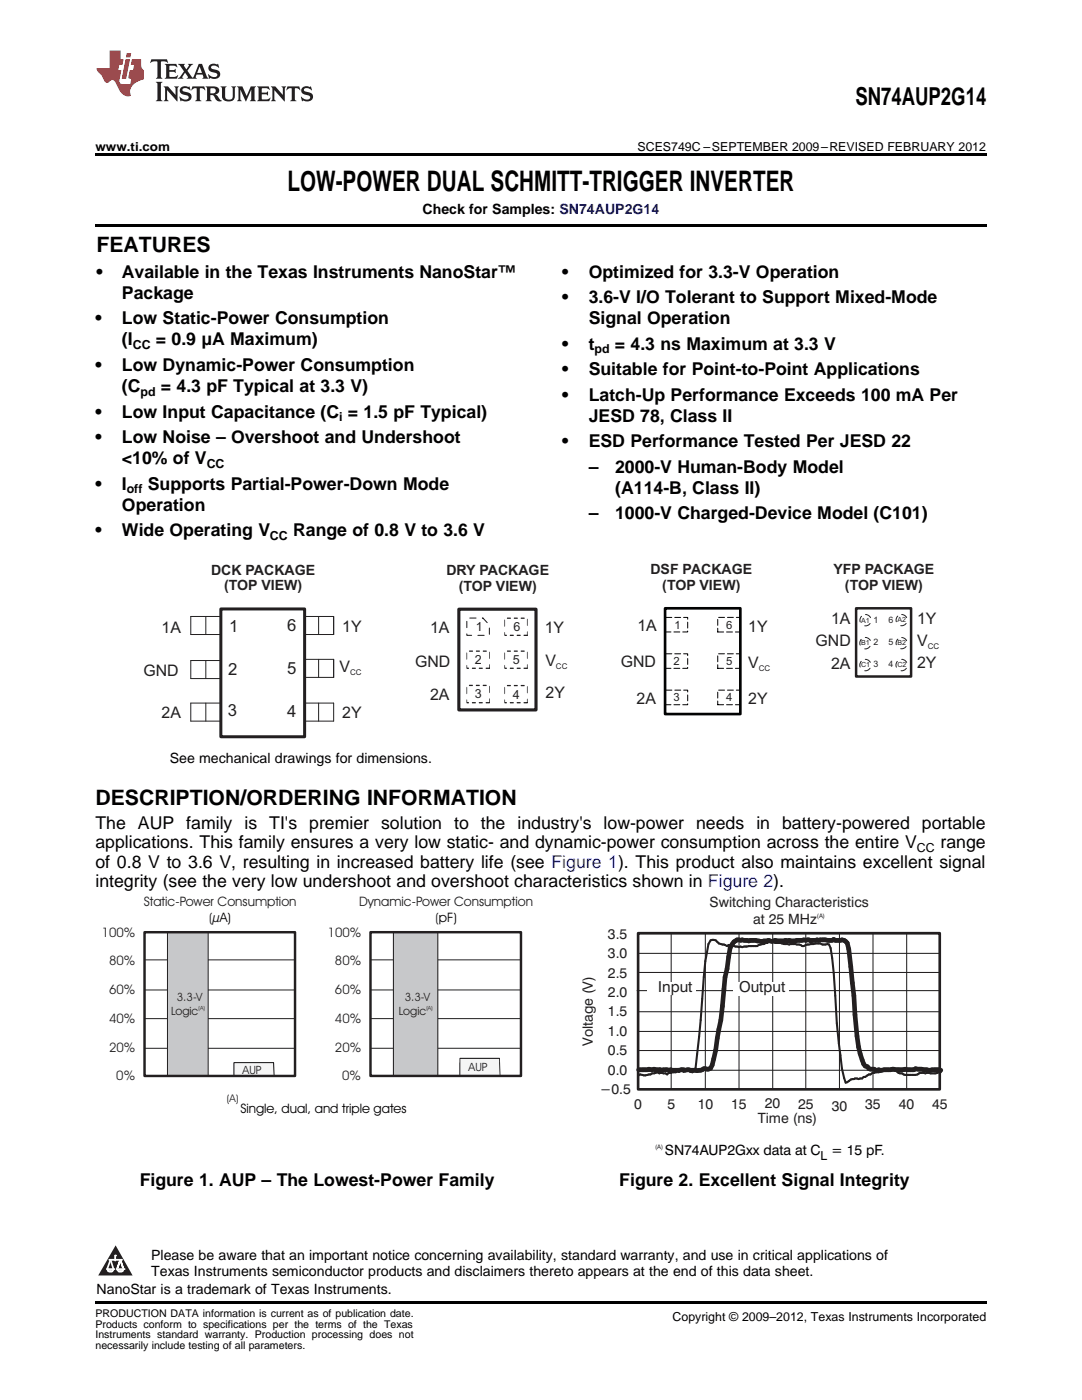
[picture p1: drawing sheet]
<svg xmlns="http://www.w3.org/2000/svg" width="216mm" height="279mm" viewBox="0 0 216 279" stroke-linecap="round" stroke-linejoin="round" font-family="sans-serif">
<defs><g id="words">
<text font-size="5.6" x="57.4" y="38.1">LOW-POWER DUAL SCHMITT-TRIGGER INVERTER</text>
<text font-size="4.9" x="170.7" y="21">SN74AUP2G14</text>
<g font-size="4.2">
<text x="19.2" y="50.3">FEATURES</text>
<text x="19" y="160.7">DESCRIPTION/ORDERING INFORMATION</text>
</g>
<g font-size="3.5">
<text x="19.2" y="55.4">•</text>
<text x="24.3" y="55.4">Available in the Texas Instruments NanoStar™</text>
<text x="24.3" y="59.6">Package</text>
<text x="112.2" y="55.4">•</text>
<text x="117.5" y="55.4">Optimized for 3.3-V Operation</text>
<text x="19" y="64.7">•</text>
<text x="24.3" y="64.7">Low Static-Power Consumption</text>
<text x="112.2" y="60.5">•</text>
<text x="117.5" y="60.5">3.6-V I/O Tolerant to Support Mixed-Mode</text>
<text x="117.5" y="64.7">Signal Operation</text>
<text x="24.3" y="68.9">(I</text>
<text x="31.1" y="68.9">= 0.9 μA Maximum)</text>
<text x="112.2" y="69.8">•</text>
<text x="117.5" y="69.8">t</text>
<text x="122.7" y="69.8">= 4.3 ns Maximum at 3.3 V</text>
<text x="19" y="74">•</text>
<text x="24.3" y="74">Low Dynamic-Power Consumption</text>
<text x="112.2" y="74.9">•</text>
<text x="117.5" y="74.9">Suitable for Point-to-Point Applications</text>
<text x="19" y="83.3">•</text>
<text x="24.3" y="78.2">(C</text>
<text x="24.3" y="83.3">Low Input Capacitance (C = 1.5 pF Typical)</text>
<text x="32.1" y="78.2">= 4.3 pF Typical at 3.3 V)</text>
<text x="112.2" y="79.9">•</text>
<text x="117.5" y="79.9">Latch-Up Performance Exceeds 100 mA Per</text>
<text x="19" y="88.4">•</text>
<text x="24.3" y="88.4">Low Noise – Overshoot and Undershoot</text>
<text x="112.2" y="89.3">•</text>
<text x="117.5" y="84.2">JESD 78, Class II</text>
<text x="117.5" y="89.3">ESD Performance Tested Per JESD 22</text>
<text x="24.3" y="92.6">&lt;10% of V</text>
<text x="117.5" y="94.3">–</text>
<text x="122.7" y="94.3">2000-V Human-Body Model</text>
<text x="19" y="97.7">•</text>
<text x="24.3" y="97.7">I</text>
<text x="24.3" y="102">Operation</text>
<text x="29.5" y="97.7">Supports Partial-Power-Down Mode</text>
<text x="122.8" y="98.6">(A114-B, Class II)</text>
<text x="19" y="107">•</text>
<text x="24.3" y="107">Wide Operating V</text>
<text x="58.5" y="107">Range of 0.8 V to 3.6 V</text>
<text x="117.5" y="103.6">–</text>
<text x="122.7" y="103.6">1000-V Charged-Device Model (C101)</text>
<text x="19" y="165.4">The AUP family is TI's premier solution to the industry's low-power needs in battery-powered portable</text>
<text x="19" y="169.3">applications. This family ensures a very low static- and dynamic-power consumption across the entire V</text>
<text x="19" y="173.1">of 0.8 V to 3.6 V, resulting in increased battery life (see Figure 1). This product also maintains excellent signal</text>
<text x="187.7" y="169.3">range</text>
<text x="19" y="177">integrity (see the very low undershoot and overshoot characteristics shown in Figure 2).</text>
<text x="27.9" y="236.7">Figure 1. AUP – The Lowest-Power Family</text>
<text x="123.6" y="236.7">Figure 2. Excellent Signal Integrity</text>
</g>
<g font-size="3.3" fill="#231f20">
<text x="45.7" y="126.1">1</text>
<text x="57.3" y="126">6</text>
<text x="45.5" y="134.6">2</text>
<text x="57.3" y="134.6">5</text>
<text x="45.5" y="143">3</text>
<text x="57.3" y="143">4</text>
</g>
<g font-size="3.2" fill="#231f20">
<text x="165.8" y="124.5">1A</text>
<text x="183" y="124.5">1Y</text>
<text x="32.2" y="126.2">1A</text>
<text x="68.3" y="126.2">1Y</text>
<text x="85.8" y="126.4">1A</text>
<text x="108.7" y="126.4">1Y</text>
<text x="127.2" y="126">1A</text>
<text x="149.3" y="126.2">1Y</text>
<text x="162.7" y="128.9">GND</text>
<text x="183" y="129">V</text>
<text x="28.6" y="135">GND</text>
<text x="67.8" y="134.1">V</text>
<text x="82.8" y="133.1">GND</text>
<text x="108.8" y="132.9">V</text>
<text x="123.9" y="133.1">GND</text>
<text x="149.3" y="133.3">V</text>
<text x="165.8" y="133.5">2A</text>
<text x="183" y="133.4">2Y</text>
<text x="32.2" y="143.2">2A</text>
<text x="68.3" y="143.2">2Y</text>
<text x="85.8" y="139.7">2A</text>
<text x="108.9" y="139.3">2Y</text>
<text x="127" y="140.4">2A</text>
<text x="149.3" y="140.4">2Y</text>
</g>
<g font-size="3" fill="#231f20">
<text x="131.4" y="198">Input</text>
<text x="147.5" y="198">Output</text>
</g>
<g font-size="2.8">
<text x="84.3" y="42.7">Check for Samples: SN74AUP2G14</text>
<text x="33.9" y="152.2">See mechanical drawings for dimensions.</text>
<text x="30.2" y="251.5">Please be aware that an important notice concerning availability, standard warranty, and use in critical applications of</text>
<text x="30.2" y="254.7">Texas Instruments semiconductor products and disclaimers thereto appears at the end of this data sheet.</text>
<text x="19.3" y="258.2">NanoStar is a trademark of Texas Instruments.</text>
</g>
<g font-size="2.8" fill="#231f20">
<text x="42.1" y="114.7">DCK PACKAGE</text>
<text x="44.7" y="117.8">(TOP VIEW)</text>
<text x="89.1" y="114.8">DRY PACKAGE</text>
<text x="91.5" y="117.9">(TOP VIEW)</text>
<text x="129.8" y="114.6">DSF PACKAGE</text>
<text x="132.2" y="117.8">(TOP VIEW)</text>
<text x="166.3" y="114.6">YFP PACKAGE</text>
<text x="168.6" y="117.7">(TOP VIEW)</text>
<text x="141.6" y="180.9">Switching Characteristics</text>
<text x="150.3" y="184.5">at 25 MHz</text>
<text x="121.3" y="191.2">3.0</text>
<text x="121.3" y="187.3">3.5</text>
<text x="121.3" y="195.1">2.5</text>
<text x="121.3" y="199">2.0</text>
<text x="121.3" y="202.8">1.5</text>
<text x="118.3" y="208.7" transform="rotate(-90 118.3 208.7)">Voltage (V)</text>
<text x="121.3" y="206.7">1.0</text>
<text x="121.3" y="214.5">0.0</text>
<text x="121.3" y="210.6">0.5</text>
<text x="119.7" y="218.4">−0.5</text>
<text x="126.5" y="221.4">0</text>
<text x="133.2" y="221.4">5</text>
<text x="139.2" y="221.3">10</text>
<text x="145.9" y="221.3">15</text>
<text x="152.6" y="221.2">20</text>
<text x="159.3" y="221.4">25</text>
<text x="166" y="221.6">30</text>
<text x="172.6" y="221.4">35</text>
<text x="179.3" y="221.4">40</text>
<text x="186" y="221.4">45</text>
<text x="151.2" y="224.1">Time (ns)</text>
</g>
<g font-size="2.8" fill="#010202">
<text x="132.7" y="230.5">SN74AUP2Gxx data at C</text>
<text x="165.8" y="230.5">= 15 pF.</text>
</g>
<g font-size="2.6" fill="#231f20">
<text x="28.7" y="180.9">Static-Power Consumption</text>
<text x="41.8" y="184">(µA)</text>
<text x="71.7" y="180.9">Dynamic-Power Consumption</text>
<text x="86.9" y="184">(pF)</text>
<text x="20.3" y="186.9">100%</text>
<text x="65.4" y="186.9">100%</text>
<text x="21.8" y="192.7">80%</text>
<text x="66.8" y="192.7">80%</text>
<text x="21.8" y="198.4">60%</text>
<text x="66.8" y="198.4">60%</text>
<text x="21.8" y="209.9">20%</text>
<text x="21.8" y="204.1">40%</text>
<text x="66.8" y="209.9">20%</text>
<text x="66.8" y="204.1">40%</text>
<text x="23.2" y="215.6">0%</text>
<text x="68.3" y="215.6">0%</text>
</g>
<text font-size="2.6" fill="#010202" x="48" y="222.1">Single, dual, and triple gates</text>
<g font-size="2.5">
<text x="19" y="30.1">www.ti.com</text>
<text x="127.2" y="30.1">SCES749C –SEPTEMBER 2009–REVISED FEBRUARY 2012</text>
<text x="26.5" y="69.6">CC</text>
<text x="118.6" y="70.5">pd</text>
<text x="28" y="79">pd</text>
<text x="67.7" y="84">i</text>
<text x="41.2" y="93.3">CC</text>
<text x="25.3" y="98.4">off</text>
<text x="53.9" y="107.7">CC</text>
<text x="183" y="170">CC</text>
<text x="134.2" y="263.6">Copyright © 2009–2012, Texas Instruments Incorporated</text>
</g>
<g font-size="2.5" fill="#231f20">
<text x="94.9" y="126">1</text>
<text x="102.4" y="125.9">6</text>
<text x="94.8" y="132.6">2</text>
<text x="102.3" y="132.5">5</text>
<text x="94.7" y="139.4">3</text>
<text x="102.3" y="139.4">4</text>
</g>
<text font-size="2.5" fill="#010202" x="163.8" y="231.5">L</text>
<g font-size="2.3" fill="#231f20">
<text x="134.6" y="125.5">1</text>
<text x="144.9" y="125.4">6</text>
<text x="134.4" y="132.7">2</text>
<text x="144.9" y="132.7">5</text>
<text x="134.4" y="140">3</text>
<text x="144.9" y="140">4</text>
<text x="34.1" y="202.6">Logic</text>
<text x="35.3" y="199.9">3.3-V</text>
<text x="79.6" y="202.6">Logic</text>
<text x="80.7" y="199.9">3.3-V</text>
</g>
<g font-size="2.2" fill="#231f20">
<text x="48.4" y="214">AUP</text>
<text x="93.5" y="214">AUP</text>
</g>
<text font-size="2.1" fill="#231f20" x="45.3" y="220">(A)</text>
<g font-size="2.1">
<text x="19" y="262.9">PRODUCTION DATA information is current as of publication date.</text>
<text x="19" y="265">Products conform to specifications per the terms of the Texas</text>
<text x="19" y="267.1">Instruments standard warranty. Production processing does not</text>
<text x="19" y="269.2">necessarily include testing of all parameters.</text>
</g>
<g font-size="1.8" fill="#231f20">
<text x="174.3" y="124.3">1</text>
<text x="177.3" y="124.3">6</text>
<text x="174.3" y="128.8">2</text>
<text x="177.3" y="128.8">5</text>
<text x="174.3" y="133.1">3</text>
<text x="177.3" y="133.1">4</text>
</g>
<g font-size="1.6" fill="#231f20">
<text x="185.1" y="129.6">CC</text>
<text x="69.9" y="134.8">CC</text>
<text x="110.9" y="133.5">CC</text>
<text x="151.4" y="133.9">CC</text>
</g>
<g font-size="1.4" fill="#231f20">
<text x="171.8" y="124.2">A1</text>
<text x="179.1" y="124.2">A2</text>
<text x="171.8" y="128.8">B1</text>
<text x="179.1" y="128.8">B2</text>
<text x="171.8" y="133.2">C1</text>
<text x="179.1" y="133.2">C2</text>
</g>
<g font-size="1.2" fill="#231f20">
<text x="163" y="183.2">(A)</text>
<text x="130.7" y="229.3">(A)</text>
</g>
<g font-size="1.1" fill="#231f20">
<text x="39.6" y="201.5">(A)</text>
<text x="85.1" y="201.5">(A)</text>
</g>
<g font-size=".4" fill="#fff">
<text x="19" y="50.2">1</text>
<text x="19" y="258.2">2</text>
</g>
</g></defs>
<path d="M30.2 11.8l-.2 .8a1.31 1.31 0 0 1 1.4-.3v2.9l-.3 .5h1.3l-.3-.5v-2.7l.3-.3a1.09 1.09 0 0 1 1.1 .4l-.2-.8zM32.9 12.8l.3 .4v2l-.3 .5h2.4l.2-.7a1.48 1.48 0 0 1-1.7 .3v-1l1 .1 .2 .2v-.9l-.2 .3h-1v-.7l.2-.2a1.73 1.73 0 0 1 1.4 .3l-.2-.6zM35.5 12.8l1.2 1.4-.7 1-.5 .5h1.1l-.2-.3 .5-.9 .6 .9-.2 .3h2l-.3-.3 .2-.5h1.2l.2 .5-.2 .3h1.2l-.3-.4-1-2.5h-.6l-1.3 2.7-1-1.4 1.1-1.3h-1l.2 .2-.5 .9-.5-.9 .2-.2zM39.8 13.3l.5 1.3h-1zM41.9 12.9a.83 .83 0 0 0-.3 1 .83 .83 0 0 0 .8 .5l.8 .2 .2 .3a1 1 0 0 1-1 .5 1 1 0 0 1-.8-.6l.1 .9 .2-.1a1.65 1.65 0 0 0 2-.5 .89 .89 0 0 0-.8-1.2l-.8-.2-.2-.3a.91 .91 0 0 1 1.6 .2l-.2-.8h-.4a1.34 1.34 0 0 0-1.2 .1zM31.1 16.3l.3 .5v2.9l-.3 .5h1.3l-.3-.5v-2.9l.3-.5zM32.7 17.2l.2 .5v2l-.2 .5h.9l-.3-.5 .1-1.7 2 2.2v-2.5l.3-.5h-.9l.2 .3v1.4l-1.5-1.7zM36.2 17.4a.83 .83 0 0 0-.3 .9 .83 .83 0 0 0 .8 .6l.8 .2 .2 .3a1 1 0 0 1-1 .5 1 1 0 0 1-.8-.6l.1 .9 .2-.1a1.66 1.66 0 0 0 2-.5 .89 .89 0 0 0-.9-1.2l-.7-.2-.2-.3a.91 .91 0 0 1 1.6 .2l-.2-.9-.4 .1a1.36 1.36 0 0 0-1.2 .1zM38.4 17.2l-.2 .9a.61 .61 0 0 1 1.1-.3v1.9l-.4 .5h1.3l-.3-.5v-1.9l.2-.2a.81 .81 0 0 1 .8 .5l-.1-.9zM41 17.2l.3 .5v2l-.3 .5h1.3l-.3-.3v-.9a.72 .72 0 0 1 .9 .6 .85 .85 0 0 0 1.4 .5l-.5-.3-.5-.7-.3-.3a.78 .78 0 0 0 .7-.7 .78 .78 0 0 0-.7-.8zM42 17.7l.2-.1a.6 .6 0 0 1 .7 .1 .6 .6 0 0 1 .1 .7l-.2 .2h-.8zM44 17.2l.3 .3a3.4 3.4 0 0 0 .3 2.4 1.57 1.57 0 0 0 2.2-.3l.1-2.1 .2-.3h-1l.3 .5v1.5a.76 .76 0 0 1-.7 .7 .76 .76 0 0 1-.8-.7v-1.5l.3-.5zM47.3 17.2l.3 .5v2l-.3 .5h.9l-.2-.5v-1.8l1 2.3 1.1-2.3v1.8l-.2 .5h1.2l-.3-.5v-2l.3-.5h-1.1l-.8 2-.8-2zM51.3 17.2l.3 .5v2l-.3 .5h2.4l.2-.7a1.49 1.49 0 0 1-1.6 .3l-.1-1h1l.3 .3v-.9l-.3 .3h-1v-.7l.3-.2a1.73 1.73 0 0 1 1.4 .3l-.3-.7zM54.1 17.2l.3 .5v2l-.3 .5h1l-.4-.5 .1-1.7 2 2.2v-2.5l.3-.5h-.9l.2 .3v1.4l-1.5-1.7zM57.4 17.2l-.2 .9a.8 .8 0 0 1 1-.5v2.1l-.3 .5h1.3l-.4-.5v-1.9l.2-.2a.81 .81 0 0 1 .9 .5l-.2-.9zM60.4 17.4a.83 .83 0 0 0-.3 .9 .83 .83 0 0 0 .8 .6l.8 .2 .2 .3a1 1 0 0 1-1 .5 1 1 0 0 1-.8-.6l.2 .9 .1-.1a1.66 1.66 0 0 0 2-.5 .89 .89 0 0 0-.8-1.2l-.8-.2-.2-.3a.91 .91 0 0 1 1.6 .2l-.2-.9-.3 .1a1.35 1.35 0 0 0-1.3 .1z" fill="#231f20"/>
<path d="M21.9 10.1v3.5h-2.6a2.13 2.13 0 0 0 .9 1.4l.4 .6a.94 .94 0 0 0 1.1 .9 .75 .75 0 0 1 .6-.5 .75 .75 0 0 1 .7 .4l.5 1a2.1 2.1 0 0 0 2.6 1.7 2.2 2.2 0 0 1 1.7-3l.9-.3v-1.8a1.16 1.16 0 0 1-.5-1v-1.2h-1.9l-.2 1.2h.7l-.3 1h-.6l-.3 1.3v.3l.6 .1-.2 1.1h-.9a.93 .93 0 0 1-1.3-.8l.4-2h-.6l.2-1h.6l.3-1.2h-.6v-1.7zM25.1 11.8l-.8 3.9h.9l.7-3.9zM25.3 10.6l-.2 .9h.9l.2-.9z" fill="#ee1d23"/>
<path d="M23.1 248.5l3.4 6.1h-6.9z" fill="#231f20"/>
<path d="M21.4 253.3h1.2l-.3 .5h-.3a.55 .55 0 0 1-.6-.5z" fill-rule="evenodd" fill="#fff"/>
<path d="M21.4 253.3h1.2l-.3 .5h-.3a.55 .55 0 0 1-.6-.5z" fill="none" stroke="#231f20" stroke-width=".34"/>
<path d="M21.4 253.3l1.2 .1-.3 .4h-.5z" fill="none" stroke="#fff" stroke-width=".34"/>
<path d="M23 251.5h.1" fill="none" stroke="#fff" stroke-width=".34"/>
<path d="M23 250.6v.9z" fill="#fff"/>
<path d="M23 250.6v.9z" fill="none" stroke="#fff" stroke-width=".34"/>
<circle cx="23" cy="250.6" r=".17" fill="#fff"/>
<path d="M21.9 251.4h.1" fill="none" stroke="#fff" stroke-width=".34"/>
<path d="M21.9 251.4h2.3z" fill="#fff"/>
<path d="M21.9 251.4h2.3z" fill="none" stroke="#fff" stroke-width=".34"/>
<circle cx="24.2" cy="251.4" r=".17" fill="#fff"/>
<path d="M23.3 253.3h.1" fill="none" stroke="#fff" stroke-width=".34"/>
<path d="M24 251.4l-.7 1.9z" fill="#fff"/>
<path d="M24 251.4l-.7 1.9z" fill="none" stroke="#fff" stroke-width=".34"/>
<path d="M24 251.4l.7 1.9z" fill="#fff"/>
<path d="M24 251.4l.7 1.9z" fill="none" stroke="#fff" stroke-width=".34"/>
<path d="M24.6 253.3h.1" fill="none" stroke="#fff" stroke-width=".34"/>
<circle cx="21.4" cy="253.3" r=".17" fill="#fff"/>
<path d="M22.1 251.4l-.7 1.9z" fill="#fff"/>
<path d="M22.1 251.4l-.7 1.9z" fill="none" stroke="#fff" stroke-width=".34"/>
<path d="M22.1 251.4l.5 1.9z" fill="#fff"/>
<path d="M22.1 251.4l.5 1.9z" fill="none" stroke="#fff" stroke-width=".34"/>
<circle cx="22.6" cy="253.3" r=".17" fill="#fff"/>
<path d="M23.4 253.3h1.3a.65 .65 0 0 1-.7 .5 .65 .65 0 0 1-.6-.5z" fill-rule="evenodd" fill="#fff"/>
<path d="M23.4 253.3h1.3a.65 .65 0 0 1-.7 .5 .65 .65 0 0 1-.6-.5z" fill="none" stroke="#231f20" stroke-width=".34"/>
<path d="M23.4 253.3h1.3l-.4 .5h-.6z" fill="none" stroke="#fff" stroke-width=".34"/>
<path d="M23.3 253.3h.1" fill="none" stroke="#fff" stroke-width=".34"/>
<circle cx="24.7" cy="253.3" r=".17" fill="#fff"/>
<path d="M66.6 123h-28.5v3.6h28.5M38.1 140.3h28.5v3.6h-28.5z" fill="none" stroke="#231f20" stroke-width=".2"/>
<path d="M44.1 121.5h16.7v25.5h-16.7z" fill-rule="evenodd" fill="#fff"/>
<path d="M44.1 121.5h16.7v25.5h-16.7z" fill="none" stroke="#231f20" stroke-width=".6"/>
<path d="M38.1 131.8h6v3.6h-6zM41.1 123v3.6M41.1 131.8v3.6M60.8 131.6h5.8v3.6h-5.8M63.6 123v3.6M63.6 131.6v3.6M66.6 123v3.6M41.1 140.3v3.6M63.6 140.3v3.6" fill="none" stroke="#231f20" stroke-width=".2"/>
<path d="M132.7 121.4h15v21.1h-15z" fill="none" stroke="#010202" stroke-width=".53"/>
<path d="M132.7 137.7h4.5v2.9h-4.5zM132.7 130.5h4.5v2.9h-4.5zM132.7 123.2h4.5v2.9h-4.5zM143.2 137.7h4.5v2.9h-4.5zM143.2 130.5h4.5v2.9h-4.5zM143.2 123.2h4.5v2.9h-4.5z" fill="none" stroke="#010202" stroke-width=".2" stroke-dasharray="1.2 .6"/>
<path d="M91.6 121.6h15.4v20.1h-15.4z" fill="none" stroke="#231f20" stroke-width=".63"/>
<path d="M93.1 129.9h4.6v3.5h-4.6zM93.1 136.8h4.6v3.4h-4.6zM100.7 123.4h4.5v3.4h-4.5zM100.7 129.9h4.5v3.5h-4.5zM100.7 136.8h4.5v3.4h-4.5z" fill="none" stroke="#231f20" stroke-width=".2" stroke-dasharray=".9 .9"/>
<path d="M93.1 123.3h3.3l1.3 1.4v2.1h-4.6z" fill="none" stroke="#231f20" stroke-width=".21" stroke-dasharray="1.3 1.3"/>
<path d="M170.8 121.4h11v13.6h-11z" fill-rule="evenodd" fill="#fff"/>
<path d="M170.8 121.4h11v13.6h-11z" fill="none" stroke="#231f20" stroke-width=".5"/>
<circle cx="172.7" cy="123.8" r="1.12" fill="#fff"/>
<path d="M172.7 122.6a1.13 1.13 0 0 1 1 1.6 1.13 1.13 0 0 1-1.8 .3 1.13 1.13 0 0 1 .5-1.8l.3-.1" fill="none" stroke="#231f20" stroke-width=".2" stroke-dasharray="1.2 1.2"/>
<circle cx="179.9" cy="123.8" r="1.12" fill="#fff"/>
<path d="M179.9 122.6a1.12 1.12 0 0 1 1 1.6 1.12 1.12 0 0 1-1.8 .3 1.12 1.12 0 0 1 .5-1.8l.3-.1" fill="none" stroke="#231f20" stroke-width=".2" stroke-dasharray="1.2 1.2"/>
<circle cx="172.7" cy="128.3" r="1.13" fill="#fff"/>
<path d="M172.7 127.2a1.14 1.14 0 0 1 1 1.6 1.14 1.14 0 0 1-1.9 .3 1.14 1.14 0 0 1 .5-1.8l.4-.1" fill="none" stroke="#231f20" stroke-width=".2" stroke-dasharray="1.2 1.2"/>
<circle cx="172.7" cy="132.7" r="1.13" fill="#fff"/>
<path d="M172.7 131.6a1.14 1.14 0 0 1 1.1 1.5 1.14 1.14 0 0 1-1.9 .4 1.14 1.14 0 0 1 .4-1.8l.4-.1" fill="none" stroke="#231f20" stroke-width=".2" stroke-dasharray="1.2 1.2"/>
<circle cx="179.9" cy="132.7" r="1.14" fill="#fff"/>
<path d="M179.9 131.6a1.14 1.14 0 0 1 1.1 1.6 1.14 1.14 0 0 1-1.9 .3 1.14 1.14 0 0 1 .5-1.9h.3" fill="none" stroke="#231f20" stroke-width=".2" stroke-dasharray="1.2 1.2"/>
<circle cx="179.9" cy="128.4" r="1.12" fill="#fff"/>
<path d="M179.9 127.2a1.12 1.12 0 0 1 1 1.6 1.12 1.12 0 0 1-1.8 .3 1.12 1.12 0 0 1 .5-1.8l.3-.1" fill="none" stroke="#231f20" stroke-width=".2" stroke-dasharray="1.2 1.2"/>
<path d="M28.8 191.6h30.1M28.8 197.6h30.1M28.8 203.3h30.1M28.8 209.2h30.1" fill="none" stroke="#231f20" stroke-width=".2"/>
<path d="M46.8 212.1h7.8v2.7h-7.8z" fill-rule="evenodd" fill="#f5f5f6"/>
<path d="M46.8 212.1h7.8v2.7h-7.8z" fill="none" stroke="#231f20" stroke-width=".2"/>
<path d="M46.8 212.1h7.7v2.6h-7.7z" fill-rule="evenodd" fill="#f5f5f6"/>
<path d="M46.8 212.1h7.7v2.6h-7.7z" fill="none" stroke="#231f20" stroke-width=".2"/>
<path d="M46.8 212.1h7.8v2.7h-7.8z" fill-rule="evenodd" fill="#f5f5f6"/>
<path d="M46.8 212.1h7.8v2.7h-7.8z" fill="none" stroke="#231f20" stroke-width=".2"/>
<path d="M46.7 212.1h7.9l.1 2.5-8 .1z" fill-rule="evenodd" fill="#f5f5f6"/>
<path d="M28.8 214.7h30.1M54.7 214.6l-.1-2.5h-7.9v2.6h7.9" fill="none" stroke="#231f20" stroke-width=".2"/>
<path d="M33.4 186h8.1v28.7h-8.1z" fill-rule="evenodd" fill="#c7c8ca"/>
<path d="M33.4 186h8.1v28.7h-8.1zM73.9 191.6h30.1M73.9 197.6h30.1M73.9 203.3h30.1M73.9 209.2h30.1" fill="none" stroke="#231f20" stroke-width=".2"/>
<path d="M28.8 186h30.1v28.7h-30.1z" fill="none" stroke="#231f20" stroke-width=".49"/>
<path d="M91.9 212.1h7.8v2.7h-7.8z" fill-rule="evenodd" fill="#f5f5f6"/>
<path d="M91.9 212.1h7.8v2.7h-7.8z" fill="none" stroke="#231f20" stroke-width=".2"/>
<path d="M91.9 212.1h7.7v2.6h-7.7z" fill-rule="evenodd" fill="#f5f5f6"/>
<path d="M91.9 212.1h7.7v2.6h-7.7z" fill="none" stroke="#231f20" stroke-width=".2"/>
<path d="M91.9 212.1h7.8v2.7h-7.8z" fill-rule="evenodd" fill="#f5f5f6"/>
<path d="M91.9 212.1h7.8v2.7h-7.8z" fill="none" stroke="#231f20" stroke-width=".2"/>
<path d="M91.8 211.2h7.9l.1 3.4-.1 .1h-7.9z" fill-rule="evenodd" fill="#f5f5f6"/>
<path d="M73.9 214.7h30.1M99.8 214.6l-.1-3.4h-7.9v3.5h7.9" fill="none" stroke="#231f20" stroke-width=".2"/>
<path d="M78.5 186h8.9v28.7h-8.9z" fill-rule="evenodd" fill="#c7c8ca"/>
<path d="M78.5 186h8.9v28.7h-8.9z" fill="none" stroke="#231f20" stroke-width=".2"/>
<path d="M73.9 186h30.1v28.7h-30.1z" fill="none" stroke="#231f20" stroke-width=".49"/>
<g fill="none" stroke="#231f20" stroke-width=".21">
<path d="M127.1 197.7h60.3M127.2 194.1h60.4M127.2 190.3h60.4M133.9 186.3v31.1M140.7 186.3v31.1M147.5 186.3v31.1M154.2 186.3v31.1M160.8 186.3v31.1M167.5 186.3v31.1M174.2 186.3v31.1M180.9 186.3v31.1M187.5 186.3h-60.3v31.1h60.3v-31"/>
<path d="M127.2 209.7h60.4M127.2 205.8h60.4M127.2 201.9h60.4M127.2 213.6h60.5M130.6 213.6v.6"/>
</g>
<path d="M187.7 214h-.4a2.52 2.52 0 0 1-2 .1l-.7 .1a1.34 1.34 0 0 0-1.5 .2l-2.5 .1-.6-.3a1.27 1.27 0 0 1-1.3-.5l-.7-.1a3.3 3.3 0 0 0-2.7 .4l-1.2 .1-1.5 .8h-.3l-.3 .3-.7 .2-.7-.2-.2 .2a1.57 1.57 0 0 0-1.3 .6l-.4 .1-.7-2.8a193.7 193.7 0 0 1-1.6-19.1l-.7-5-.3-.7h-1.3a4 4 0 0 0-2.3-.1l-1.7 .4-.6-.3-3.1-.1-3.1-.5-.2 .3-1.7 .4-.3 .2h-1.7l-1.3 .2-1.4-.1-.6-.3h-.7l-.3 .2-.6-.3a1.99 1.99 0 0 1-1.7-.8h-1l-.4 .7-.7 3.4-.3 3.2a267.7 267.7 0 0 1-1.6 18.2l-.6 .8-.7-.3h-.8l-.3 .2-.3-.2-.6 .2-.3-.2-.3 .3-1.5 .1-.3 .3-.3-.2h-1.2l-.5-.2-2.3 .6-1.1-.2-.3 .2" fill="none" stroke="#231f20" stroke-width=".41"/>
<path d="M127.4 213.5h1.8l.3-.1 .6 .1 .4-.1 1.6 .2 5.4-.1 1.6 .2 1-.2a1.33 1.33 0 0 1 1.3-.1l.4-.2a20.3 20.3 0 0 0 1.3-6 62.3 62.3 0 0 0 1.6-12.2l.4-1.6 .3-2.4a3.6 3.6 0 0 1 1.7-3.4l2.3 .2 1.4-.1 1 .2 1.5-.2a1.13 1.13 0 0 0 1.4 0l.4 .1h1.3l.4-.1 1.9 .1 2.7-.2 .4 .2 1.2-.2 3 .1 .4-.2 .3 .2h1a1.13 1.13 0 0 1 1.4 .5l.3 1.2 1 9.3a47.7 47.7 0 0 0 1.6 12.8l.6 1.3 .5 .1 .3 .4 1 .1 .3 .2 3-.1 .3-.1a5.4 5.4 0 0 0 2.6 0l1.8 .1 .3-.2 2.6 .3h2.4" fill="none" stroke="#231f20" stroke-width=".93"/>
<g fill="#fff">
<path d="M146.2 196h11.1v2.6h-11.1z" fill-rule="evenodd"/>
<path d="M129.2 196h9.6v2.5h-9.6z" fill-rule="evenodd"/>
</g>
<path d="M127.3 186.2h60.2v31.2h-60.2z" fill="none" stroke="#231f20" stroke-width=".53"/>
<path d="M19 30.6h177.8v.5h-177.8zM19 44.7h177.8v.5h-177.8zM19 259.7h177.8v.5h-177.8z" fill="#000"/>
<use href="#words"/>
</svg>
